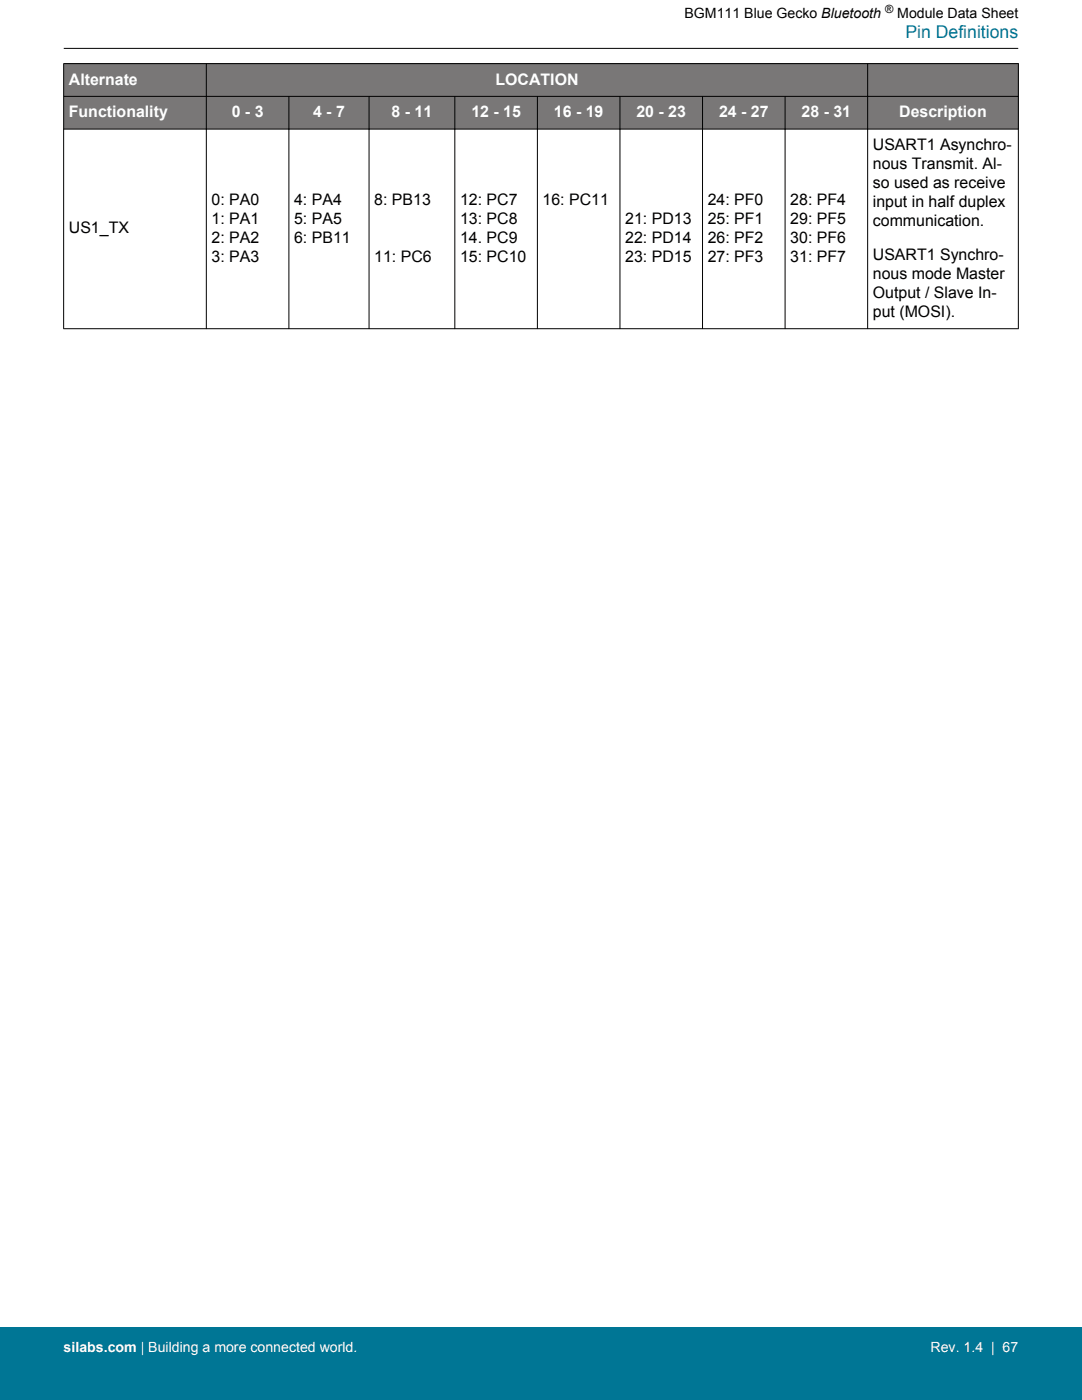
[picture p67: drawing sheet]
<svg xmlns="http://www.w3.org/2000/svg" width="216mm" height="279mm" viewBox="0 0 216 279" stroke-linecap="round" stroke-linejoin="round" font-family="sans-serif">
<defs><g id="words">
<text font-size="3.5" fill="#007695" x="180.6" y="7.5">Pin Definitions</text>
<g font-size="3.2" fill="#fff">
<text x="13.7" y="16.9">Alternate</text>
<text x="98.9" y="16.9">LOCATION</text>
<text x="13.7" y="23.4">Functionality</text>
<text x="46.2" y="23.4">0 - 3</text>
<text x="62.5" y="23.4">4 - 7</text>
<text x="78.1" y="23.4">8 - 11</text>
<text x="94.1" y="23.4">12 - 15</text>
<text x="110.5" y="23.4">16 - 19</text>
<text x="127" y="23.4">20 - 23</text>
<text x="143.5" y="23.4">24 - 27</text>
<text x="159.9" y="23.4">28 - 31</text>
<text x="179.4" y="23.4">Description</text>
</g>
<g font-size="3.2">
<text x="174.2" y="29.9">USART1 Asynchro-</text>
<text x="174.2" y="33.8">nous Transmit. Al-</text>
<text x="42.2" y="40.9">0: PA0</text>
<text x="58.7" y="40.9">4: PA4</text>
<text x="74.7" y="40.9">8: PB13</text>
<text x="91.8" y="40.9">12: PC7</text>
<text x="108.3" y="40.9">16: PC11</text>
<text x="141.2" y="40.9">24: PF0</text>
<text x="157.7" y="40.9">28: PF4</text>
<text x="174.2" y="37.6">so used as receive</text>
<text x="174.2" y="41.4">input in half duplex</text>
<text x="13.7" y="46.6">US1_TX</text>
<text x="42.2" y="44.7">1: PA1</text>
<text x="58.7" y="44.7">5: PA5</text>
<text x="91.8" y="44.7">13: PC8</text>
<text x="124.7" y="44.7">21: PD13</text>
<text x="141.2" y="44.7">25: PF1</text>
<text x="157.7" y="44.7">29: PF5</text>
<text x="174.2" y="45.2">communication.</text>
<text x="42.2" y="48.5">2: PA2</text>
<text x="42.2" y="52.3">3: PA3</text>
<text x="58.7" y="48.5">6: PB11</text>
<text x="74.7" y="52.3">11: PC6</text>
<text x="91.8" y="48.5">14. PC9</text>
<text x="91.8" y="52.3">15: PC10</text>
<text x="124.7" y="48.5">22: PD14</text>
<text x="124.7" y="52.3">23: PD15</text>
<text x="141.2" y="48.5">26: PF2</text>
<text x="141.2" y="52.3">27: PF3</text>
<text x="157.7" y="48.5">30: PF6</text>
<text x="157.7" y="52.3">31: PF7</text>
<text x="174.2" y="51.8">USART1 Synchro-</text>
<text x="174.2" y="55.6">nous mode Master</text>
<text x="174.2" y="59.4">Output / Slave In-</text>
<text x="174.2" y="63.2">put (MOSI).</text>
</g>
<g font-size="2.8">
<text x="136.6" y="3.5">BGM111 Blue Gecko Bluetooth</text>
<text x="179" y="3.5">Module Data Sheet</text>
</g>
<g font-size="2.8" fill="#fff">
<text x="12.7" y="269.9">silabs.com | Building a more connected world.</text>
<text x="185.7" y="269.9">Rev. 1.4 | 67</text>
</g>
<text font-size="2.3" x="176.6" y="2.6">®</text>
</g></defs>
<g fill="#797777">
<path d="M12.7 12.7h190.5v13.1h-190.5z" fill-rule="evenodd"/>
<path d="M12.7 12.7h190.5v6.5h-190.5z" fill-rule="evenodd"/>
<path d="M12.7 19.2h190.5v6.6h-190.5z" fill-rule="evenodd"/>
</g>
<g fill="none" stroke="#000" stroke-width=".2">
<path d="M12.7 12.7h190.5M12.7 19.2h190.5M12.7 12.7v52.9M12.7 9.7h190.5M41.2 12.7v52.9M57.6 19.2v46.4M73.6 19.2v46.4M90.8 19.2v46.4M107.2 19.2v46.4M123.7 19.2v46.4M140.2 19.2v46.4M156.7 19.2v46.4"/>
<path d="M173.1 12.7v52.9M203.2 12.7v52.9M12.7 25.8h190.5M12.7 65.6h190.5"/>
</g>
<path d="M0 264.9h215.9v14.5h-215.9z" fill="#007695"/>
<use href="#words"/>
</svg>
